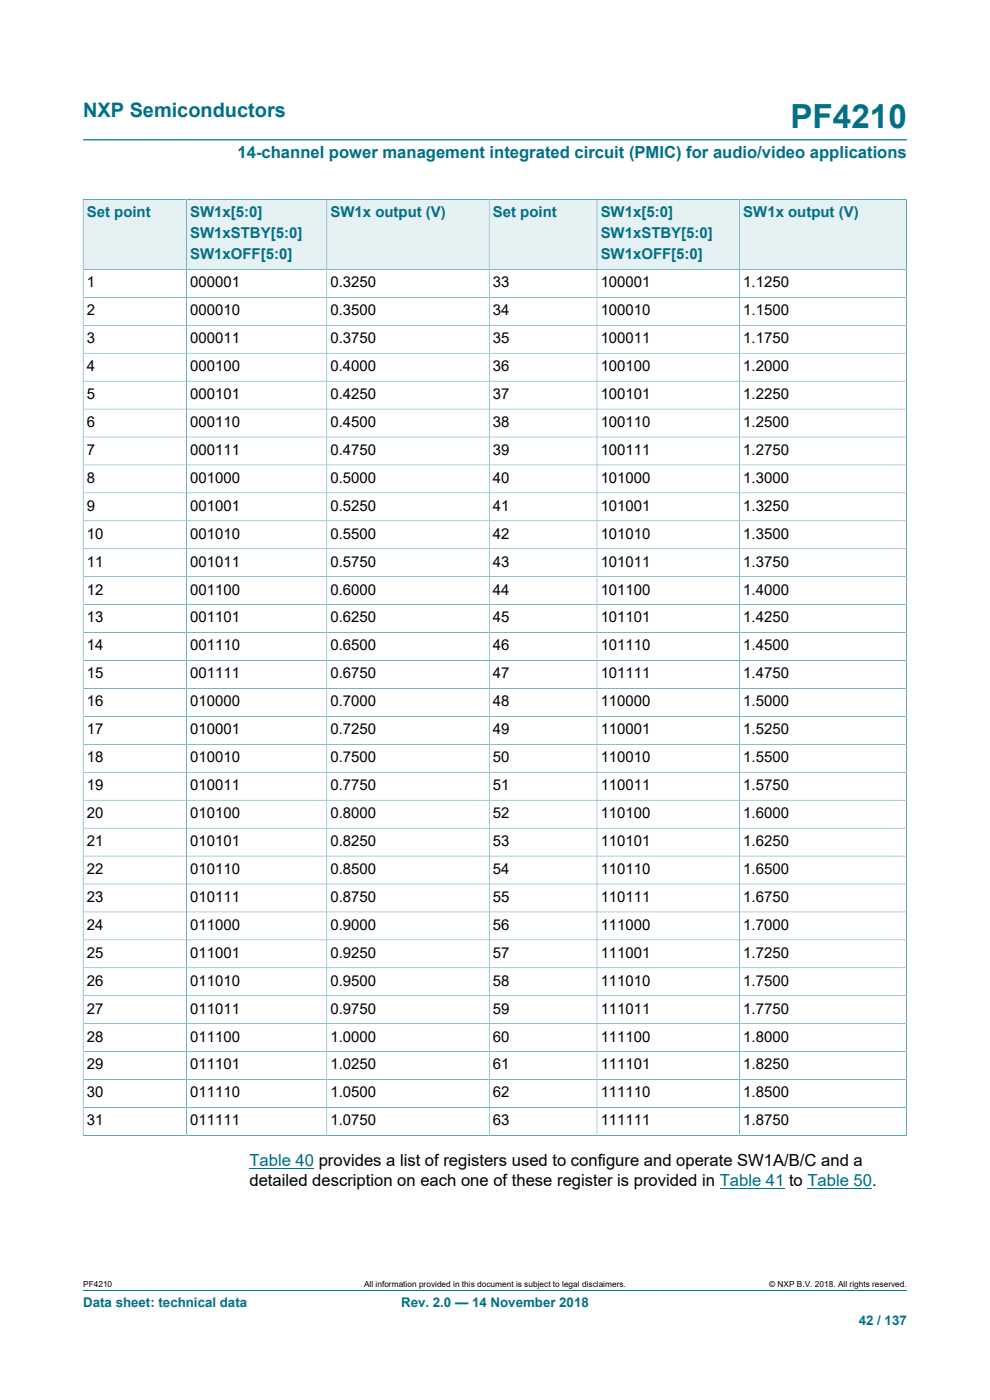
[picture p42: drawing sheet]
<svg xmlns="http://www.w3.org/2000/svg" width="210mm" height="297mm" viewBox="0 0 210 297" stroke-linecap="round" stroke-linejoin="round" font-family="sans-serif">
<defs><g id="words">
<text font-size="7.1" fill="#007088" x="167.7" y="27.2">PF4210</text>
<text font-size="4.2" fill="#007088" x="17.6" y="24.8">NXP Semiconductors</text>
<text font-size="3.5" fill="#007088" x="50.4" y="33.5">14-channel power management integrated circuit (PMIC) for audio/video applications</text>
<text font-size="3.5" fill="#00f" x="52.9" y="247.4">Table 40 provides a list of registers used to configure and operate SW1A/B/C and a</text>
<text font-size="3.5" x="52.9" y="251.7">detailed description on each one of these register is provided in Table 41 to Table 50.</text>
<g font-size="3.2" fill="#007088">
<text x="18.4" y="46.1">Set point</text>
<text x="40.3" y="46.1">SW1x[5:0]</text>
<text x="70.1" y="46.1">SW1x output (V)</text>
<text x="104.6" y="46.1">Set point</text>
<text x="127.4" y="46.1">SW1x[5:0]</text>
<text x="157.7" y="46.1">SW1x output (V)</text>
<text x="40.3" y="50.6">SW1xSTBY[5:0]</text>
<text x="127.4" y="50.6">SW1xSTBY[5:0]</text>
<text x="40.3" y="55">SW1xOFF[5:0]</text>
<text x="127.4" y="55">SW1xOFF[5:0]</text>
</g>
<g font-size="3.2">
<text x="18.4" y="60.9">1</text>
<text x="40.3" y="60.9">000001</text>
<text x="70.1" y="60.9">0.3250</text>
<text x="104.6" y="60.9">33</text>
<text x="127.4" y="60.9">100001</text>
<text x="157.7" y="60.9">1.1250</text>
<text x="18.4" y="66.9">2</text>
<text x="40.3" y="66.9">000010</text>
<text x="70.1" y="66.9">0.3500</text>
<text x="104.6" y="66.9">34</text>
<text x="127.4" y="66.9">100010</text>
<text x="157.7" y="66.9">1.1500</text>
<text x="18.4" y="72.8">3</text>
<text x="40.3" y="72.8">000011</text>
<text x="70.1" y="72.8">0.3750</text>
<text x="104.6" y="72.8">35</text>
<text x="127.4" y="72.8">100011</text>
<text x="157.7" y="72.8">1.1750</text>
<text x="18.4" y="78.7">4</text>
<text x="40.3" y="78.7">000100</text>
<text x="70.1" y="78.7">0.4000</text>
<text x="104.6" y="78.7">36</text>
<text x="127.4" y="78.7">100100</text>
<text x="157.7" y="78.7">1.2000</text>
<text x="18.4" y="84.6">5</text>
<text x="40.3" y="84.6">000101</text>
<text x="70.1" y="84.6">0.4250</text>
<text x="104.6" y="84.6">37</text>
<text x="127.4" y="84.6">100101</text>
<text x="157.7" y="84.6">1.2250</text>
<text x="18.4" y="90.6">6</text>
<text x="40.3" y="90.6">000110</text>
<text x="70.1" y="90.6">0.4500</text>
<text x="104.6" y="90.6">38</text>
<text x="127.4" y="90.6">100110</text>
<text x="157.7" y="90.6">1.2500</text>
<text x="18.4" y="96.5">7</text>
<text x="40.3" y="96.5">000111</text>
<text x="70.1" y="96.5">0.4750</text>
<text x="104.6" y="96.5">39</text>
<text x="127.4" y="96.5">100111</text>
<text x="157.7" y="96.5">1.2750</text>
<text x="18.4" y="102.4">8</text>
<text x="40.3" y="102.4">001000</text>
<text x="70.1" y="102.4">0.5000</text>
<text x="104.6" y="102.4">40</text>
<text x="127.4" y="102.4">101000</text>
<text x="157.7" y="102.4">1.3000</text>
<text x="18.4" y="108.3">9</text>
<text x="40.3" y="108.3">001001</text>
<text x="70.1" y="108.3">0.5250</text>
<text x="104.6" y="108.3">41</text>
<text x="127.4" y="108.3">101001</text>
<text x="157.7" y="108.3">1.3250</text>
<text x="18.4" y="114.3">10</text>
<text x="40.3" y="114.3">001010</text>
<text x="70.1" y="114.3">0.5500</text>
<text x="104.6" y="114.3">42</text>
<text x="127.4" y="114.3">101010</text>
<text x="157.7" y="114.3">1.3500</text>
<text x="18.4" y="120.2">11</text>
<text x="40.3" y="120.2">001011</text>
<text x="70.1" y="120.2">0.5750</text>
<text x="104.6" y="120.2">43</text>
<text x="127.4" y="120.2">101011</text>
<text x="157.7" y="120.2">1.3750</text>
<text x="18.4" y="126.1">12</text>
<text x="40.3" y="126.1">001100</text>
<text x="70.1" y="126.1">0.6000</text>
<text x="104.6" y="126.1">44</text>
<text x="127.4" y="126.1">101100</text>
<text x="157.7" y="126.1">1.4000</text>
<text x="18.4" y="132.1">13</text>
<text x="18.4" y="138">14</text>
<text x="40.3" y="132.1">001101</text>
<text x="40.3" y="138">001110</text>
<text x="70.1" y="132.1">0.6250</text>
<text x="70.1" y="138">0.6500</text>
<text x="104.6" y="132.1">45</text>
<text x="104.6" y="138">46</text>
<text x="127.4" y="132.1">101101</text>
<text x="127.4" y="138">101110</text>
<text x="157.7" y="132.1">1.4250</text>
<text x="157.7" y="138">1.4500</text>
<text x="18.4" y="143.9">15</text>
<text x="40.3" y="143.9">001111</text>
<text x="70.1" y="143.9">0.6750</text>
<text x="104.6" y="143.9">47</text>
<text x="127.4" y="143.9">101111</text>
<text x="157.7" y="143.9">1.4750</text>
<text x="18.4" y="149.8">16</text>
<text x="40.3" y="149.8">010000</text>
<text x="70.1" y="149.8">0.7000</text>
<text x="104.6" y="149.8">48</text>
<text x="127.4" y="149.8">110000</text>
<text x="157.7" y="149.8">1.5000</text>
<text x="18.4" y="155.8">17</text>
<text x="40.3" y="155.8">010001</text>
<text x="70.1" y="155.8">0.7250</text>
<text x="104.6" y="155.8">49</text>
<text x="127.4" y="155.8">110001</text>
<text x="157.7" y="155.8">1.5250</text>
<text x="18.4" y="161.7">18</text>
<text x="40.3" y="161.7">010010</text>
<text x="70.1" y="161.7">0.7500</text>
<text x="104.6" y="161.7">50</text>
<text x="127.4" y="161.7">110010</text>
<text x="157.7" y="161.7">1.5500</text>
<text x="18.4" y="167.6">19</text>
<text x="40.3" y="167.6">010011</text>
<text x="70.1" y="167.6">0.7750</text>
<text x="104.6" y="167.6">51</text>
<text x="127.4" y="167.6">110011</text>
<text x="157.7" y="167.6">1.5750</text>
<text x="18.4" y="173.5">20</text>
<text x="40.3" y="173.5">010100</text>
<text x="70.1" y="173.5">0.8000</text>
<text x="104.6" y="173.5">52</text>
<text x="127.4" y="173.5">110100</text>
<text x="157.7" y="173.5">1.6000</text>
<text x="18.4" y="179.5">21</text>
<text x="40.3" y="179.5">010101</text>
<text x="70.1" y="179.5">0.8250</text>
<text x="104.6" y="179.5">53</text>
<text x="127.4" y="179.5">110101</text>
<text x="157.7" y="179.5">1.6250</text>
<text x="18.4" y="185.4">22</text>
<text x="40.3" y="185.4">010110</text>
<text x="70.1" y="185.4">0.8500</text>
<text x="104.6" y="185.4">54</text>
<text x="127.4" y="185.4">110110</text>
<text x="157.7" y="185.4">1.6500</text>
<text x="18.4" y="191.3">23</text>
<text x="40.3" y="191.3">010111</text>
<text x="70.1" y="191.3">0.8750</text>
<text x="104.6" y="191.3">55</text>
<text x="127.4" y="191.3">110111</text>
<text x="157.7" y="191.3">1.6750</text>
<text x="18.4" y="197.2">24</text>
<text x="40.3" y="197.2">011000</text>
<text x="70.1" y="197.2">0.9000</text>
<text x="104.6" y="197.2">56</text>
<text x="127.4" y="197.2">111000</text>
<text x="157.7" y="197.2">1.7000</text>
<text x="18.4" y="203.2">25</text>
<text x="40.3" y="203.2">011001</text>
<text x="70.1" y="203.2">0.9250</text>
<text x="104.6" y="203.2">57</text>
<text x="127.4" y="203.2">111001</text>
<text x="157.7" y="203.2">1.7250</text>
<text x="18.4" y="209.1">26</text>
<text x="40.3" y="209.1">011010</text>
<text x="70.1" y="209.1">0.9500</text>
<text x="104.6" y="209.1">58</text>
<text x="127.4" y="209.1">111010</text>
<text x="157.7" y="209.1">1.7500</text>
<text x="18.4" y="215">27</text>
<text x="40.3" y="215">011011</text>
<text x="70.1" y="215">0.9750</text>
<text x="104.6" y="215">59</text>
<text x="127.4" y="215">111011</text>
<text x="157.7" y="215">1.7750</text>
<text x="18.4" y="221">28</text>
<text x="40.3" y="221">011100</text>
<text x="70.1" y="221">1.0000</text>
<text x="104.6" y="221">60</text>
<text x="127.4" y="221">111100</text>
<text x="157.7" y="221">1.8000</text>
<text x="18.4" y="226.9">29</text>
<text x="40.3" y="226.9">011101</text>
<text x="70.1" y="226.9">1.0250</text>
<text x="104.6" y="226.9">61</text>
<text x="127.4" y="226.9">111101</text>
<text x="157.7" y="226.9">1.8250</text>
<text x="18.4" y="232.8">30</text>
<text x="40.3" y="232.8">011110</text>
<text x="70.1" y="232.8">1.0500</text>
<text x="104.6" y="232.8">62</text>
<text x="127.4" y="232.8">111110</text>
<text x="157.7" y="232.8">1.8500</text>
<text x="18.4" y="238.7">31</text>
<text x="40.3" y="238.7">011111</text>
<text x="70.1" y="238.7">1.0750</text>
<text x="104.6" y="238.7">63</text>
<text x="127.4" y="238.7">111111</text>
<text x="157.7" y="238.7">1.8750</text>
</g>
<g font-size="2.8" fill="#007088">
<text x="17.6" y="277.3">Data sheet: technical data</text>
<text x="85.1" y="277.3">Rev. 2.0 — 14 November 2018</text>
<text x="182.2" y="281">42 / 137</text>
</g>
<g font-size="1.8">
<text x="17.6" y="273.1">PF4210</text>
<text x="77.2" y="273.1">All information provided in this document is subject to legal disclaimers.</text>
<text x="163.2" y="273.1">© NXP B.V. 2018. All rights reserved.</text>
</g>
</g></defs>
<path d="M17.6 29.7h174.8M17.6 273.8h174.8" fill="none" stroke="#007088" stroke-width=".21"/>
<path d="M17.7 42.4h21.8v14.7h-21.8z" fill="#e6f1f3"/>
<path d="M17.6 42.3v14.8h22v-14.8h-22" fill="none" stroke="#007088" stroke-width=".21"/>
<path d="M39.6 42.4h29.7v14.7h-29.7z" fill="#e6f1f3"/>
<path d="M39.6 42.3h29.7v14.8h-29.7z" fill="none" stroke="#007088" stroke-width=".21"/>
<path d="M69.4 42.4h34.3v14.7h-34.3z" fill="#e6f1f3"/>
<path d="M69.3 42.3h34.5v14.8h-34.5z" fill="none" stroke="#007088" stroke-width=".21"/>
<path d="M103.8 42.4h22.8v14.7h-22.8z" fill="#e6f1f3"/>
<path d="M103.8 42.3h22.8v14.8h-22.8z" fill="none" stroke="#007088" stroke-width=".21"/>
<path d="M126.7 42.4h30.1v14.7h-30.1z" fill="#e6f1f3"/>
<path d="M126.6 42.3h30.3v14.8h-30.3z" fill="none" stroke="#007088" stroke-width=".21"/>
<path d="M157 42.4h35.2v14.7h-35.2z" fill="#e6f1f3"/>
<g fill="none" stroke="#007088" stroke-width=".21">
<path d="M39.6 57.1v183.8M69.3 57.1v183.8M103.8 57.1v183.8M126.6 57.1v183.8M192.3 42.3v198.6M192.3 57.1h-174.7v183.8M192.3 42.3h-35.4v198.6M17.6 63.1h174.7M17.6 69h174.7M17.6 74.9h174.7M17.6 80.9h174.7M17.6 86.8h174.7"/>
<path d="M17.6 92.7h174.7M17.6 98.6h174.7M17.6 104.6h174.7M17.6 110.5h174.7M17.6 116.4h174.7M17.6 122.3h174.7M17.6 128.3h174.7M17.6 134.2h174.7M17.6 140.1h174.7M17.6 146h174.7M17.6 152h174.7M17.6 157.9h174.7"/>
<path d="M17.6 163.8h174.7M17.6 169.8h174.7M17.6 175.7h174.7M17.6 181.6h174.7M17.6 187.5h174.7M17.6 193.5h174.7M17.6 199.4h174.7M17.6 205.3h174.7M17.6 211.2h174.7M17.6 217.2h174.7M17.6 223.1h174.7M17.6 229h174.7"/>
<path d="M17.6 234.9h174.7M17.6 240.9h174.7"/>
</g>
<path d="M52.9 247.8h13.7M152.7 252h13.7M171.3 252h13.7" fill="none" stroke="#00f" stroke-width=".21"/>
<use href="#words"/>
</svg>
